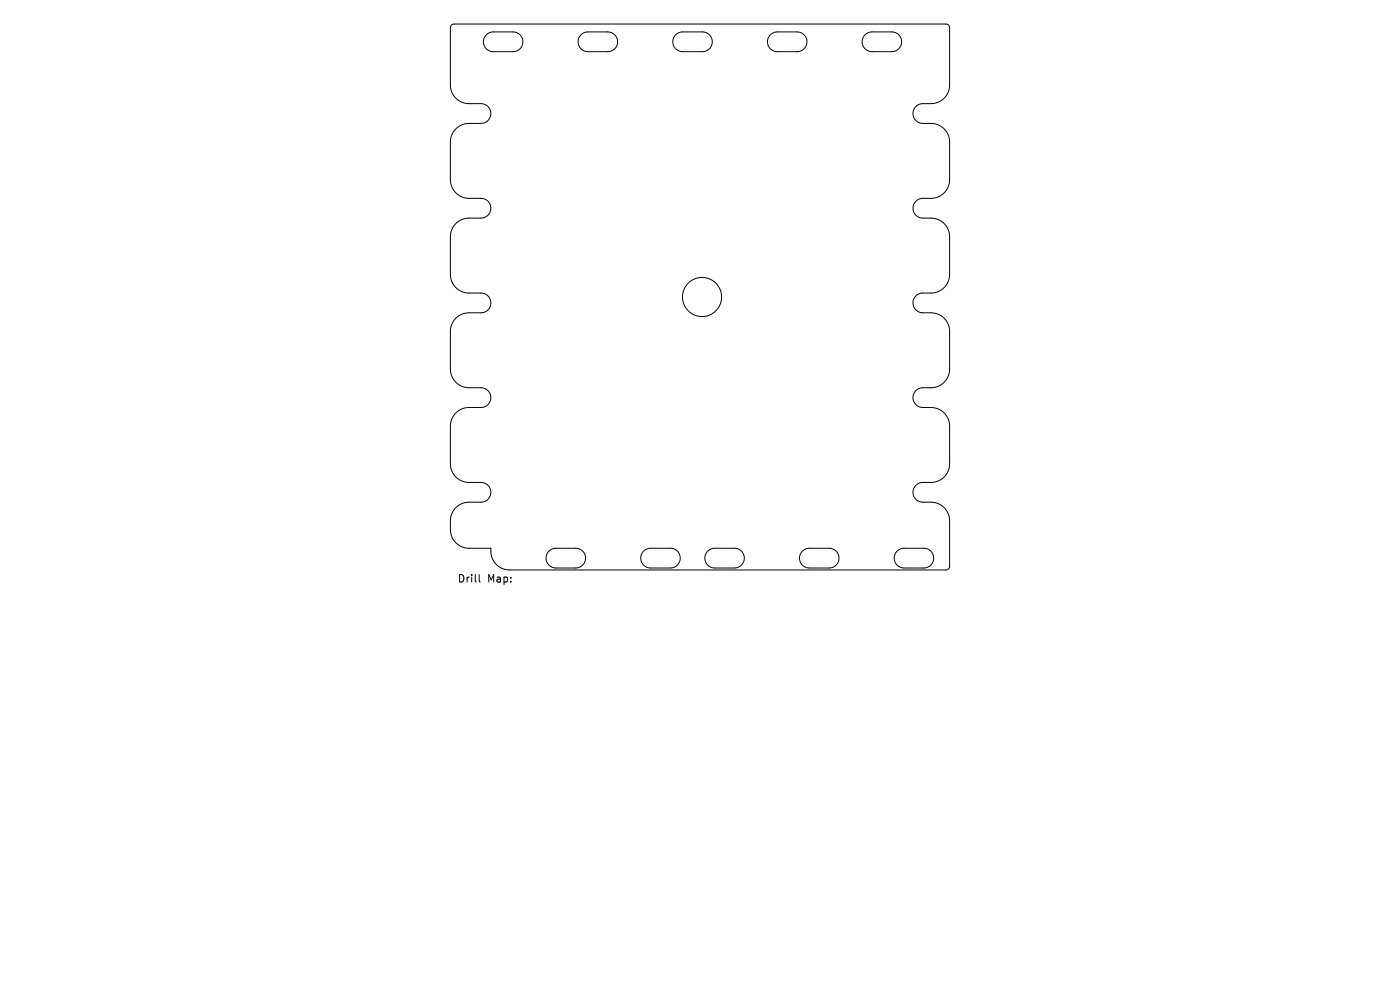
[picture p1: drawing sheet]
<svg xmlns="http://www.w3.org/2000/svg" width="297mm" height="210mm" viewBox="0 0 297 210" stroke-linecap="round" stroke-linejoin="round" font-family="sans-serif">
<defs><g id="words">
<g font-size="2.2">
<text x="97" y="123.8">Drill</text>
<text x="103.4" y="123.8">Map:</text>
</g>
</g></defs>
<g fill="none" stroke="#000" stroke-width=".21">
<path d="M95.8 5.3l.5-.2h104.5l.4 .2 .3 .6v12.1a4 4 0 0 1-4 4h-1.9a2.1 2.1 0 0 0-1.9 2.1 2.1 2.1 0 0 0 2.1 2.1h2.1a4 4 0 0 1 3.6 3.9l-.1 8.4a4 4 0 0 1-3.9 3.6h-1.9a2.1 2.1 0 0 0-1.9 2.1 2.1 2.1 0 0 0 2.1 2.1h2.1a4 4 0 0 1 3.6 3.9l-.1 8.4a4 4 0 0 1-3.9 3.6h-1.9a2.1 2.1 0 0 0-1.9 2.1 2.1 2.1 0 0 0 2.1 2.1h2.1a4 4 0 0 1 3.6 3.9l-.1 8.3a4 4 0 0 1-3.9 3.6l-1.9 .1a2.1 2.1 0 0 0-1.9 2.1 2.1 2.1 0 0 0 2.1 2l2.1 .1a4 4 0 0 1 3.6 3.9l-.1 8.3a4 4 0 0 1-3.9 3.6h-1.9a2.1 2.1 0 0 0-1.9 2.2 2.1 2.1 0 0 0 2.1 2h2.1a4 4 0 0 1 3.6 4v9.6l-.2 .5-.5 .3h-92.7a4 4 0 0 1-4-4.6h-5a4 4 0 0 1-3.6-4l.1-2.2a4 4 0 0 1 3.9-3.6h2.7a2.1 2.1 0 0 0 1.9-2.1 2.1 2.1 0 0 0-2.1-2.1h-2.9a4 4 0 0 1-3.6-3.9l.1-8.4a4 4 0 0 1 3.9-3.6h2.7a2.1 2.1 0 0 0 1.9-2.1 2.1 2.1 0 0 0-2.1-2.1h-2.9a4 4 0 0 1-3.6-3.9l.1-8.3a4 4 0 0 1 3.9-3.6l2.7-.1a2.1 2.1 0 0 0 1.9-2.1 2.1 2.1 0 0 0-2.1-2l-2.9-.1a4 4 0 0 1-3.6-3.9l.1-8.3a4 4 0 0 1 3.9-3.6h2.7a2.1 2.1 0 0 0 1.9-2.2 2.1 2.1 0 0 0-2.1-2h-2.9a4 4 0 0 1-3.6-4l.1-8.3a4 4 0 0 1 3.9-3.6h2.7a2.1 2.1 0 0 0 1.9-2.2 2.1 2.1 0 0 0-2.1-2h-2.9a4 4 0 0 1-3.6-4v-12.1zM103.1 7.4l.7-.4 .7-.2h4.3a2.1 2.1 0 0 1 2.1 2.1 2.1 2.1 0 0 1-2.1 2.1h-4.2a2.1 2.1 0 0 1-1.9-1.3 2.1 2.1 0 0 1 .4-2.3zM123.2 7.4l.7-.4 .7-.2h4.3a2.1 2.1 0 0 1 2.1 2.1 2.1 2.1 0 0 1-2.1 2.1h-4.2a2.1 2.1 0 0 1-1.9-1.3 2.1 2.1 0 0 1 .4-2.3zM143.3 7.4l.6-.4 .8-.2h4.3a2.1 2.1 0 0 1 2.1 2.1 2.1 2.1 0 0 1-2.1 2.1h-4.2a2.1 2.1 0 0 1-1.9-1.3 2.1 2.1 0 0 1 .4-2.3zM163.4 7.4l.6-.4 .8-.2h4.3a2.1 2.1 0 0 1 2.1 2.1 2.1 2.1 0 0 1-2.1 2.1h-4.2a2.1 2.1 0 0 1-1.9-1.3 2.1 2.1 0 0 1 .4-2.3zM183.5 7.4l.6-.4 .8-.2h4.3a2.1 2.1 0 0 1 2.1 2.1 2.1 2.1 0 0 1-2.1 2.1h-4.2a2.1 2.1 0 0 1-1.9-1.3 2.1 2.1 0 0 1 .4-2.3zM116.4 116.9l.7-.4 .7-.2h4.3a2.1 2.1 0 0 1 2.1 2.1 2.1 2.1 0 0 1-2.1 2.1h-4.2a2.1 2.1 0 0 1-1.9-1.3 2.1 2.1 0 0 1 .4-2.3zM136.5 116.9l.6-.4 .8-.2h4.3a2.1 2.1 0 0 1 2.1 2.1 2.1 2.1 0 0 1-2.1 2.1h-4.2a2.1 2.1 0 0 1-1.9-1.3 2.1 2.1 0 0 1 .4-2.3zM150.1 116.9l.6-.4 .8-.2h4.3a2.1 2.1 0 0 1 2.1 2.1 2.1 2.1 0 0 1-2.1 2.1h-4.2a2.1 2.1 0 0 1-1.9-1.3 2.1 2.1 0 0 1 .4-2.3zM170.2 116.9l.6-.4 .8-.2h4.3a2.1 2.1 0 0 1 2.1 2.1 2.1 2.1 0 0 1-2.1 2.1h-4.2a2.1 2.1 0 0 1-1.9-1.3 2.1 2.1 0 0 1 .4-2.3zM190.3 116.9l.6-.4 .8-.2h4.3a2.1 2.1 0 0 1 2.1 2.1 2.1 2.1 0 0 1-2.1 2.1h-4.2a2.1 2.1 0 0 1-1.9-1.3 2.1 2.1 0 0 1 .4-2.3zM101.7 121.9v1.3l.2 .3"/>
<circle cx="148.9" cy="63" r="4.2"/>
</g>
<use href="#words"/>
</svg>
